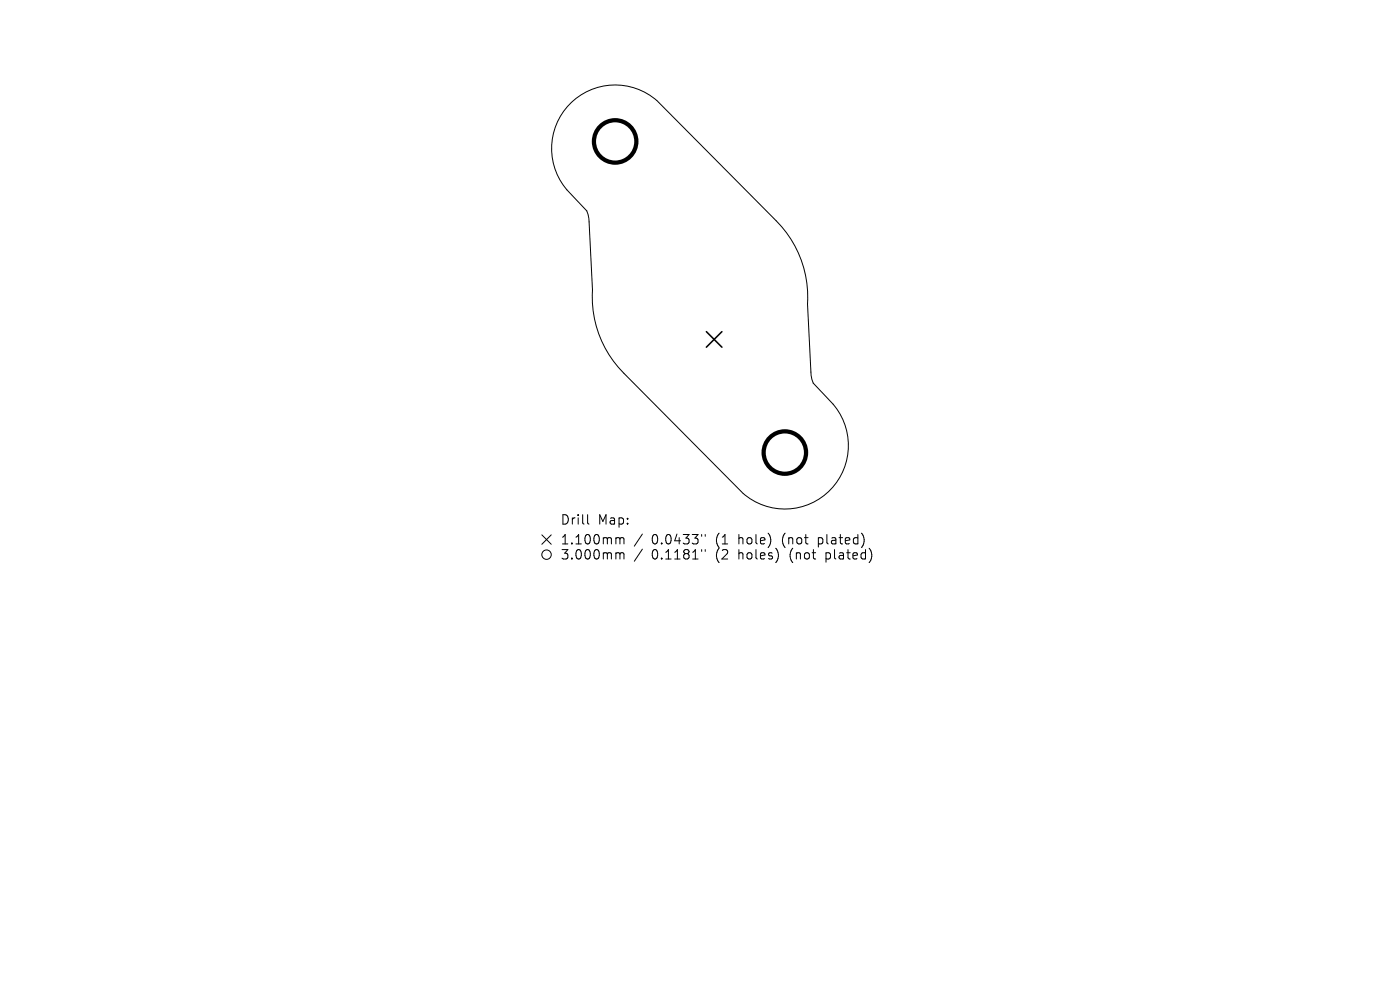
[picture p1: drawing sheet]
<svg xmlns="http://www.w3.org/2000/svg" width="297mm" height="210mm" viewBox="0 0 297 210" stroke-linecap="round" stroke-linejoin="round" font-family="sans-serif">
<defs><g id="words">
<g font-size="2.8">
<text x="118.9" y="111.5">Drill</text>
<text x="126.9" y="111.5">Map:</text>
<text x="118.9" y="115.7">1.100mm</text>
<text x="118.9" y="118.9">3.000mm</text>
<text x="138.2" y="115.7">0.0433&quot;</text>
<text x="138.2" y="118.9">0.1181&quot;</text>
<text x="151.8" y="115.7">(1</text>
<text x="151.8" y="118.9">(2</text>
<text x="156.7" y="115.7">hole)</text>
<text x="156.7" y="118.9">holes)</text>
<text x="166" y="115.7">(not</text>
<text x="167.6" y="118.9">(not</text>
<text x="173.7" y="115.7">plated)</text>
<text x="175.4" y="118.9">plated)</text>
</g>
</g></defs>
<g fill="none" stroke="#000" stroke-width=".21">
<path d="M121.3 21.7a13.5 13.5 0 0 1 18.1-.4l25.3 25.5a22.9 22.9 0 0 1 6.6 17.7l.7 14.4 .2 1.6 .3 .8 4.2 4.4a13.5 13.5 0 0 1-.7 18.4 13.5 13.5 0 0 1-18.3 .6l-25.4-25.5a22.9 22.9 0 0 1-6.6-17.7l-.7-14.4-.2-1.6-.3-.8-4.2-4.4a13.5 13.5 0 0 1 1-18.6zM114.9 113.5l2 2M116.9 113.5l-2 2M124.7 109.2v1.7l.2 .3M131.2 114.1l.3 .2M131.2 117.3l.3 .2M131.5 114.3v1.1M131.5 117.5v1.1M131.5 114.3l.3-.2h.5l.1 1.3M131.5 117.5l.3-.2h.5l.1 1.3M136.3 113.3l-1.7 2.6M136.3 116.5l-1.7 2.6"/>
<path d="M148.8 113.4v.4M148.8 116.6v.4M149.6 113.4v.4M149.6 116.6v.4M165 117.2v1.3M182.8 113.2a2.35 2.35 0 0 1 0 2.9M184.5 116.4a2.35 2.35 0 0 1 0 2.9"/>
<circle cx="115.9" cy="117.7" r="1"/>
</g>
<path d="M149.9 70.4l3.3 3.3M153.2 70.4l-3.3 3.3" fill="none" stroke="#000" stroke-width=".33"/>
<g fill="none" stroke="#000" stroke-width=".9">
<circle cx="130.5" cy="30" r="4.5"/>
<circle cx="166.5" cy="96" r="4.5"/>
</g>
<use href="#words"/>
</svg>
